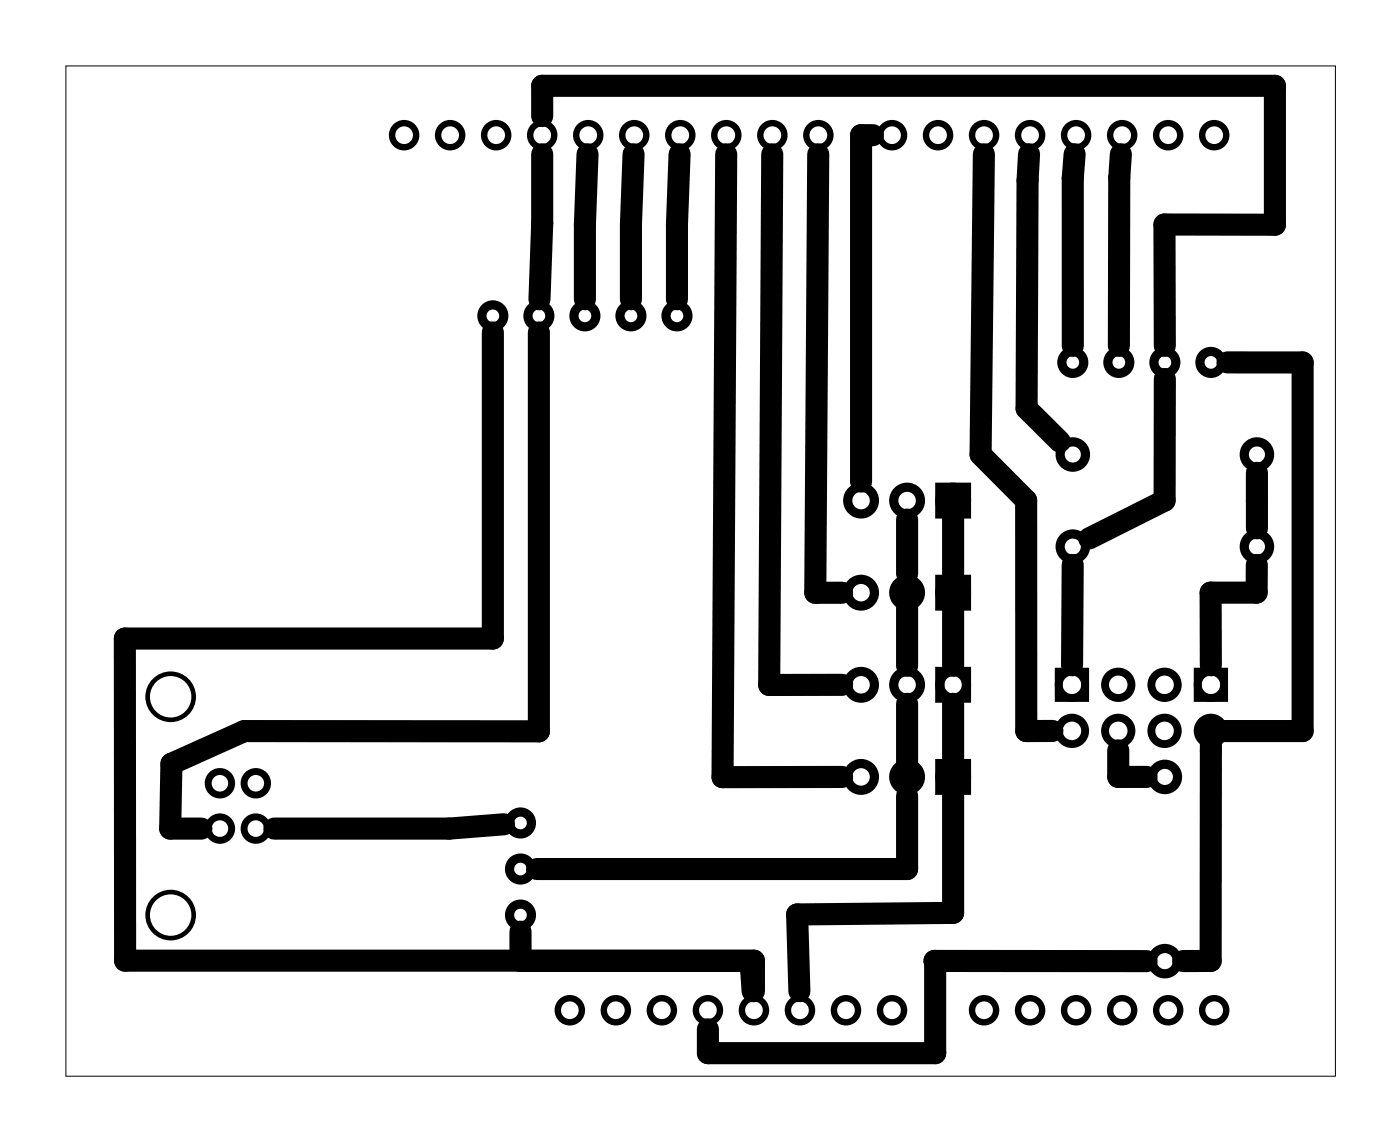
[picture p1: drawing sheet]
<svg xmlns="http://www.w3.org/2000/svg" width="77mm" height="63mm" viewBox="0 0 77 63" stroke-linecap="round" stroke-linejoin="round" font-family="sans-serif">
<path d="M3.6 3.6h70.1v55.8h-70.1z" fill="none" stroke="#000" stroke-width=".06"/>
<g fill="none" stroke="#000" stroke-width=".51">
<path d="M51.9 37h1.4v1.5h-1.4zM51.9 32h1.4v1.4h-1.4zM51.9 26.9h1.4v1.4h-1.4zM51.9 42.1h1.4v1.5h-1.4z"/>
<circle cx="27.2" cy="17.4" r=".6"/>
<circle cx="29.7" cy="17.4" r=".6"/>
<circle cx="32.3" cy="17.4" r=".6"/>
<circle cx="34.8" cy="17.4" r=".6"/>
<circle cx="37.4" cy="17.4" r=".6"/>
<circle cx="59.2" cy="20" r=".6"/>
<circle cx="61.7" cy="20" r=".6"/>
<circle cx="64.3" cy="20" r=".6"/>
<circle cx="66.8" cy="20" r=".6"/>
<circle cx="47.5" cy="37.8" r=".74"/>
<circle cx="47.5" cy="27.6" r=".74"/>
<circle cx="47.5" cy="32.7" r=".74"/>
<circle cx="50.1" cy="37.8" r=".74"/>
<circle cx="50.1" cy="32.7" r=".74"/>
<circle cx="50.1" cy="27.6" r=".74"/>
<circle cx="52.6" cy="37.8" r=".74"/>
<circle cx="52.6" cy="32.7" r=".74"/>
<circle cx="52.6" cy="27.6" r=".74"/>
<circle cx="59.2" cy="25.1" r=".7"/>
<circle cx="59.2" cy="30.1" r=".7"/>
<circle cx="69.4" cy="25.1" r=".7"/>
<circle cx="69.4" cy="30.1" r=".7"/>
<circle cx="28.7" cy="50.5" r=".6"/>
<circle cx="28.7" cy="47.9" r=".6"/>
<circle cx="28.7" cy="45.4" r=".6"/>
<circle cx="47.5" cy="42.8" r=".74"/>
<circle cx="50.1" cy="42.8" r=".74"/>
<circle cx="52.6" cy="42.8" r=".74"/>
<circle cx="64.3" cy="42.8" r=".7"/>
<circle cx="64.3" cy="53" r=".7"/>
</g>
<g fill="none" stroke="#000" stroke-width=".38">
<circle cx="12.1" cy="43.2" r=".65"/>
<circle cx="12.1" cy="45.7" r=".65"/>
<circle cx="14.1" cy="43.2" r=".65"/>
<circle cx="14.1" cy="45.7" r=".65"/>
</g>
<g fill="none" stroke="#000" stroke-width=".25">
<circle cx="9.4" cy="38.4" r="1.27"/>
<circle cx="9.4" cy="50.5" r="1.27"/>
</g>
<g fill="none" stroke="#000" stroke-width=".43">
<path d="M58.4 37h1.5v1.5h-1.5zM66.1 37h1.5v1.5h-1.5z"/>
<circle cx="59.2" cy="37.8" r=".73"/>
<circle cx="61.7" cy="37.8" r=".73"/>
<circle cx="64.3" cy="37.8" r=".73"/>
<circle cx="66.8" cy="37.8" r=".73"/>
<circle cx="59.2" cy="40.3" r=".73"/>
<circle cx="61.7" cy="40.3" r=".73"/>
<circle cx="64.3" cy="40.3" r=".73"/>
<circle cx="66.8" cy="40.3" r=".73"/>
</g>
<g fill="none" stroke="#000" stroke-width=".35">
<circle cx="22.3" cy="7.5" r=".66"/>
<circle cx="24.8" cy="7.5" r=".66"/>
<circle cx="27.4" cy="7.5" r=".66"/>
<circle cx="29.9" cy="7.5" r=".66"/>
<circle cx="32.5" cy="7.5" r=".66"/>
<circle cx="35" cy="7.5" r=".66"/>
<circle cx="37.5" cy="7.5" r=".66"/>
<circle cx="40.1" cy="7.5" r=".66"/>
<circle cx="42.6" cy="7.5" r=".66"/>
<circle cx="45.2" cy="7.5" r=".66"/>
<circle cx="49.2" cy="7.5" r=".66"/>
<circle cx="51.8" cy="7.5" r=".66"/>
<circle cx="54.3" cy="7.5" r=".66"/>
<circle cx="56.8" cy="7.5" r=".66"/>
<circle cx="59.4" cy="7.5" r=".66"/>
<circle cx="61.9" cy="7.5" r=".66"/>
<circle cx="64.5" cy="7.5" r=".66"/>
<circle cx="67" cy="7.5" r=".66"/>
<circle cx="31.4" cy="55.7" r=".66"/>
<circle cx="34" cy="55.7" r=".66"/>
<circle cx="36.5" cy="55.7" r=".66"/>
<circle cx="39.1" cy="55.7" r=".66"/>
<circle cx="41.6" cy="55.7" r=".66"/>
<circle cx="44.1" cy="55.7" r=".66"/>
<circle cx="46.7" cy="55.7" r=".66"/>
<circle cx="49.2" cy="55.7" r=".66"/>
<circle cx="54.3" cy="55.7" r=".66"/>
<circle cx="56.8" cy="55.7" r=".66"/>
<circle cx="59.4" cy="55.7" r=".66"/>
<circle cx="61.9" cy="55.7" r=".66"/>
<circle cx="64.5" cy="55.7" r=".66"/>
<circle cx="67" cy="55.7" r=".66"/>
</g>
<g fill="none" stroke="#000" stroke-width="1.2">
<path d="M27.2 18.3v16.9h-20.3v17.8h34.7v1.7M29.7 18.3v22h-16.2l-4 1.8-.1 3.6h1.7M29.9 6.4v-1.7h40.5v7.7h-6.1v6.7M29.9 8.5v3.8l-.1 4.2M32.4 8.5l-.1 3.9v4.1M35 8.5l-.2 3.9v4.1M37.5 8.5l-.1 3.9v4.1M40.1 8.5l-.2 34.4 6.6-.1M42.6 8.5l-.2 29.3h4.1M45.2 8.5l-.2 24.2h1.5M48.2 7.5h-.7v19.1M54.3 8.5l-.2 16.6 2.5 2.5v12.7h1.5"/>
<path d="M56.8 8.5l-.1 1.5v12.5l1.8 1.9M59.3 8.5l-.1 1.3v9.3M61.9 8.5l-.1 1.3-.1 9.3M67.7 20h4.2v20.3h-5.1v12.7h-1.5M50.1 28.7v2.9M50.1 32.7v4M50.1 38.8v4M52.6 27.6v4M52.6 32.7v4M52.6 38.8v4M59.2 31.2v5.5M64.3 20.9v6.7l-4.2 2.1"/>
<path d="M69.4 31.2l-.1 1.5h-2.5v4M69.4 26.1v3M27.8 45.5l-3 .2h-9.7M28.7 51.4v1.6h12.7l.1 1.7M50.1 43.9v4h-20.5M52.6 43.9v6.4l-8.6 .1 .1 4.3M61.7 41.4v1.4h1.6M63.3 53h-11.7v5.1h-12.5v-1.3"/>
</g>
<circle cx="51.6" cy="53" r=".61" fill="#000"/>
</svg>
